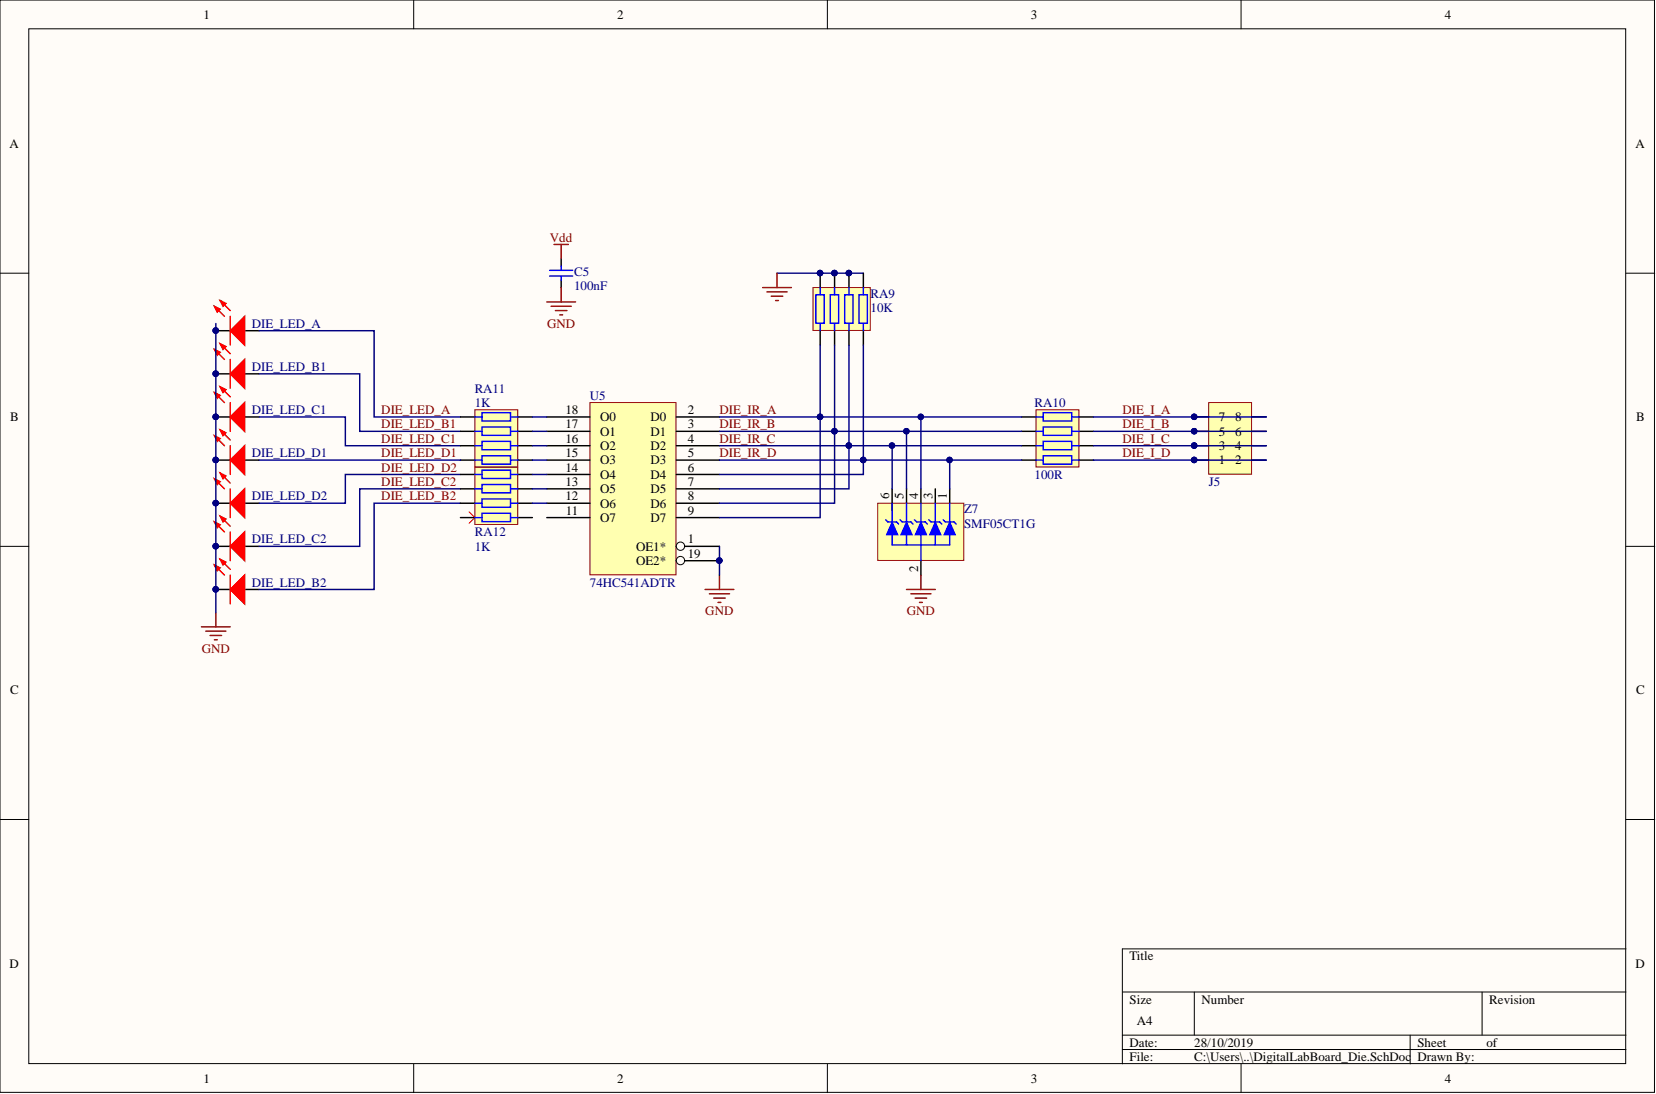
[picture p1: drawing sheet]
<svg xmlns="http://www.w3.org/2000/svg" width="292mm" height="193mm" viewBox="0 0 292 193" stroke-linecap="round" stroke-linejoin="round" font-family="sans-serif">
<defs><g id="words">
<g font-size="2.3">
<text x="35.9" y="3.3">1</text>
<text x="108.9" y="3.3">2</text>
<text x="181.9" y="3.3">3</text>
<text x="254.8" y="3.3">4</text>
<text x="1.7" y="26.1">A</text>
<text x="288.5" y="26.1">A</text>
<text x="1.8" y="74.3">B</text>
<text x="99.7" y="75.6">17</text>
<text x="99.7" y="73">18</text>
<text x="105.8" y="76.8">O1</text>
<text x="105.8" y="74.3">O0</text>
<text x="114.7" y="74.3">D0</text>
<text x="114.7" y="76.8">D1</text>
<text x="121.3" y="73">2</text>
<text x="121.3" y="75.6">3</text>
<text x="215" y="76.8">5</text>
<text x="215" y="74.3">7</text>
<text x="217.9" y="76.8">6</text>
<text x="217.9" y="74.3">8</text>
<text x="288.6" y="74.3">B</text>
<text x="99.7" y="83.2">14</text>
<text x="99.7" y="80.6">15</text>
<text x="99.7" y="78.1">16</text>
<text x="105.8" y="81.9">O3</text>
<text x="105.8" y="79.4">O2</text>
<text x="114.7" y="79.4">D2</text>
<text x="114.7" y="81.9">D3</text>
<text x="121.3" y="78.1">4</text>
<text x="121.3" y="80.6">5</text>
<text x="121.3" y="83.2">6</text>
<text x="215" y="81.9">1</text>
<text x="215" y="79.4">3</text>
<text x="217.9" y="81.9">2</text>
<text x="217.9" y="79.4">4</text>
<text x="99.7" y="88.3">12</text>
<text x="99.7" y="85.7">13</text>
<text x="105.8" y="89.5">O6</text>
<text x="105.8" y="87">O5</text>
<text x="105.8" y="84.5">O4</text>
<text x="114.7" y="84.5">D4</text>
<text x="114.7" y="87">D5</text>
<text x="114.7" y="89.5">D6</text>
<text x="121.3" y="85.7">7</text>
<text x="121.3" y="88.3">8</text>
<text x="156.9" y="88" transform="rotate(-90 156.9 88)">6</text>
<text x="159.4" y="88" transform="rotate(-90 159.4 88)">5</text>
<text x="161.9" y="88" transform="rotate(-90 161.9 88)">4</text>
<text x="164.5" y="88" transform="rotate(-90 164.5 88)">3</text>
<text x="167" y="88" transform="rotate(-90 167 88)">1</text>
<text x="99.8" y="90.8">11</text>
<text x="105.8" y="92.1">O7</text>
<text x="114.7" y="92.1">D7</text>
<text x="121.3" y="90.8">9</text>
<text x="121.3" y="95.9">1</text>
<text x="112.2" y="97.1">OE1*</text>
<text x="112.2" y="99.7">OE2*</text>
<text x="121.3" y="98.4">19</text>
<text x="161.9" y="100.8" transform="rotate(-90 161.9 100.8)">2</text>
<text x="1.8" y="122.5">C</text>
<text x="288.6" y="122.5">C</text>
<text x="1.7" y="170.7">D</text>
<text x="199.2" y="169.4">Title</text>
<text x="288.5" y="170.7">D</text>
<text x="199.2" y="177">Size</text>
<text x="211.9" y="177">Number</text>
<text x="262.7" y="177">Revision</text>
<text x="199.2" y="184.6">Date:</text>
<text x="200.5" y="180.8">A4</text>
<text x="210.7" y="184.6">28/10/2019</text>
<text x="250" y="184.6">Sheet</text>
<text x="262.2" y="184.6">of</text>
<text x="35.9" y="191">1</text>
<text x="108.9" y="191">2</text>
<text x="181.9" y="191">3</text>
<text x="199.2" y="187.2">File:</text>
<text x="210.7" y="187.2">C:\Users\..\DigitalLabBoard_Die.SchDoc</text>
<text x="250" y="187.2">Drawn By:</text>
<text x="254.8" y="191">4</text>
</g>
<g font-size="2.3" fill="#800000">
<text x="97" y="42.6">Vdd</text>
<text x="96.5" y="57.8">GND</text>
<text x="67.3" y="73">DIE_LED_A</text>
<text x="67.3" y="75.6">DIE_LED_B1</text>
<text x="126.9" y="73">DIE_IR_A</text>
<text x="126.9" y="75.6">DIE_IR_B</text>
<text x="198" y="73">DIE_I_A</text>
<text x="198" y="75.6">DIE_I_B</text>
<text x="67.3" y="78.1">DIE_LED_C1</text>
<text x="67.3" y="80.6">DIE_LED_D1</text>
<text x="67.3" y="83.2">DIE_LED_D2</text>
<text x="126.9" y="78.1">DIE_IR_C</text>
<text x="126.9" y="80.6">DIE_IR_D</text>
<text x="198" y="78.1">DIE_I_C</text>
<text x="198" y="80.6">DIE_I_D</text>
<text x="67.3" y="88.3">DIE_LED_B2</text>
<text x="67.3" y="85.7">DIE_LED_C2</text>
<text x="124.4" y="108.5">GND</text>
<text x="159.9" y="108.5">GND</text>
<text x="35.6" y="115.1">GND</text>
</g>
<g font-size="2.3" fill="#000080">
<text x="101.3" y="51.2">100nF</text>
<text x="101.3" y="48.7">C5</text>
<text x="153.6" y="52.5">RA9</text>
<text x="44.4" y="57.8">DIE_LED_A</text>
<text x="153.6" y="55">10K</text>
<text x="44.4" y="65.4">DIE_LED_B1</text>
<text x="83.8" y="69.2">RA11</text>
<text x="83.8" y="71.8">1K</text>
<text x="104.1" y="70.5">U5</text>
<text x="182.5" y="71.8">RA10</text>
<text x="44.4" y="73">DIE_LED_C1</text>
<text x="44.4" y="80.6">DIE_LED_D1</text>
<text x="44.4" y="88.3">DIE_LED_D2</text>
<text x="182.5" y="84.5">100R</text>
<text x="213.2" y="85.7">J5</text>
<text x="44.4" y="95.9">DIE_LED_C2</text>
<text x="83.8" y="94.6">RA12</text>
<text x="170.1" y="90.5">Z7</text>
<text x="170.1" y="93.1">SMF05CT1G</text>
<text x="83.8" y="97.1">1K</text>
<text x="44.4" y="103.5">DIE_LED_B2</text>
<text x="104.1" y="103.5">74HC541ADTR</text>
</g>
</g></defs>
<g fill="#fffcf8" stroke="#000" stroke-width=".18">
<path d="M0 0h291.8v192.7h-291.8z"/>
<path d="M5.1 5.1h281.7v182.5h-281.7z"/>
</g>
<g fill="none" stroke="#000" stroke-width=".18">
<path d="M73 0v5.1M145.9 0v5.1M218.9 0v5.1M0 48.2h5.1M286.8 48.2h5.1M0 96.4h5.1M286.8 96.4h5.1M0 144.6h5.1M286.8 144.6h5.1M198 175h88.8M210.7 175v7.6M261.4 175v7.6"/>
<path d="M286.8 167.4h-88.8v20.3M73 187.7v5M145.9 187.7v5M198 182.6h88.8M198 185.1h88.8M218.9 187.7v5M248.7 182.6v5.1"/>
</g>
<path d="M159.9 86.2v3.8M162.4 86.2v3.8M162.4 97.6v3.8M165 86.2v3.8M167.5 86.2v3.8" fill="none" stroke="#000" stroke-width=".25"/>
<path d="M154.8 88.8h15.2v10.1h-15.2z" fill="#ffffb0" stroke="#800000" stroke-width=".18"/>
<path d="M166.4 91.7l.4 .4h1.5" fill="none" stroke="#00f" stroke-width=".25"/>
<path d="M167.5 92.1l1 2.2h-2z" fill="#00f"/>
<path d="M167.5 92.1l1 2.2h-2z" fill="none" stroke="#00f" stroke-width=".18"/>
<path d="M157.4 86.2v3.8" fill="none" stroke="#000" stroke-width=".25"/>
<path d="M163.8 91.7l.4 .4h1.5M167.5 88.8v7.3M168.3 92.1l.4 .3" fill="none" stroke="#00f" stroke-width=".25"/>
<path d="M165 92.1l1 2.2h-2z" fill="#00f"/>
<path d="M165 92.1l1 2.2h-2z" fill="none" stroke="#00f" stroke-width=".18"/>
<path d="M161.3 91.7l.4 .4h1.5M165 88.8v7.3M165.7 92.1l.4 .3" fill="none" stroke="#00f" stroke-width=".25"/>
<path d="M162.4 92.1l1.1 2.2h-2.1z" fill="#00f"/>
<path d="M162.4 92.1l1.1 2.2h-2.1z" fill="none" stroke="#00f" stroke-width=".18"/>
<path d="M158.8 91.7l.3 .4h1.6M162.4 88.8v10.1M163.2 92.1l.4 .3" fill="none" stroke="#00f" stroke-width=".25"/>
<path d="M159.9 92.1l1 2.2h-2z" fill="#00f"/>
<path d="M159.9 92.1l1 2.2h-2z" fill="none" stroke="#00f" stroke-width=".18"/>
<path d="M156.2 91.7l.4 .4h1.5M159.9 88.8v7.3M160.7 92.1l.3 .3" fill="none" stroke="#00f" stroke-width=".25"/>
<path d="M157.4 92.1l1 2.2h-2.1z" fill="#00f"/>
<path d="M157.4 92.1l1 2.2h-2.1z" fill="none" stroke="#00f" stroke-width=".18"/>
<path d="M157.4 88.8v7.3h10.1M158.1 92.1l.4 .3" fill="none" stroke="#00f" stroke-width=".25"/>
<path d="M38.1 96.4h2.5M43.1 96.4h2.6" fill="none" stroke="#000" stroke-width=".25"/>
<circle cx="38" cy="96.3" r=".48" fill="#000080" stroke="#000080" stroke-width=".18"/>
<path d="M40.6 96.4l2.5-2.6v5.1z" fill="#f00"/>
<path d="M37.8 92.1l1.8 1.7M38.8 91l1.8 1.8M40.6 96.4l2.5-2.6v5.1z" fill="none" stroke="#f00" stroke-width=".25"/>
<path d="M37.8 92.1l1 .5-.5 .5z" fill="#f00"/>
<path d="M37.8 92.1l1 .5-.5 .5z" fill="none" stroke="#f00" stroke-width=".25"/>
<path d="M38.8 91l1 .6-.5 .5z" fill="#f00"/>
<path d="M38.8 91l1 .6-.5 .5zM40.6 93.8v5.1" fill="none" stroke="#f00" stroke-width=".25"/>
<g fill="#000080" stroke="#000080" stroke-width=".18">
<circle cx="38" cy="96.3" r=".48"/>
<circle cx="38" cy="81.1" r=".48"/>
</g>
<path d="M38.1 81.2h2.5M43.1 81.2h2.6" fill="none" stroke="#000" stroke-width=".25"/>
<path d="M40.6 81.2l2.5-2.6v5.1z" fill="#f00"/>
<path d="M37.8 76.8l1.8 1.8M38.8 75.8l1.8 1.8M40.6 81.2l2.5-2.6v5.1z" fill="none" stroke="#f00" stroke-width=".25"/>
<path d="M37.8 76.8l1 .6-.5 .5z" fill="#f00"/>
<path d="M37.8 76.8l1 .6-.5 .5z" fill="none" stroke="#f00" stroke-width=".25"/>
<path d="M38.8 75.8l1 .5-.5 .5z" fill="#f00"/>
<path d="M38.8 75.8l1 .5-.5 .5zM40.6 78.6v5.1" fill="none" stroke="#f00" stroke-width=".25"/>
<g fill="#000080" stroke="#000080" stroke-width=".18">
<circle cx="38" cy="81.1" r=".48"/>
<circle cx="38" cy="65.9" r=".48"/>
</g>
<path d="M38.1 65.9h2.5M43.1 65.9h2.6" fill="none" stroke="#000" stroke-width=".25"/>
<path d="M40.6 65.9l2.5-2.5v5.1z" fill="#f00"/>
<path d="M37.8 61.6l1.8 1.8M38.8 60.6l1.8 1.8M40.6 65.9l2.5-2.5v5.1z" fill="none" stroke="#f00" stroke-width=".25"/>
<path d="M37.8 61.6l1 .5-.5 .5z" fill="#f00"/>
<path d="M37.8 61.6l1 .5-.5 .5z" fill="none" stroke="#f00" stroke-width=".25"/>
<path d="M38.8 60.6l1 .5-.5 .5z" fill="#f00"/>
<path d="M38.8 60.6l1 .5-.5 .5zM40.6 63.4v5.1" fill="none" stroke="#f00" stroke-width=".25"/>
<g fill="#000080" stroke="#000080" stroke-width=".18">
<circle cx="38" cy="65.9" r=".48"/>
<circle cx="38" cy="88.7" r=".48"/>
</g>
<path d="M38.1 88.8h2.5M43.1 88.8h2.6" fill="none" stroke="#000" stroke-width=".25"/>
<path d="M40.6 88.8l2.5-2.6v5.1z" fill="#f00"/>
<path d="M37.8 84.5l1.8 1.7M38.8 83.4l1.8 1.8M40.6 88.8l2.5-2.6v5.1z" fill="none" stroke="#f00" stroke-width=".25"/>
<path d="M37.8 84.5l1 .5-.5 .5z" fill="#f00"/>
<path d="M37.8 84.5l1 .5-.5 .5z" fill="none" stroke="#f00" stroke-width=".25"/>
<path d="M38.8 83.4l1 .5-.5 .6z" fill="#f00"/>
<path d="M38.8 83.4l1 .5-.5 .6zM40.6 86.2v5.1" fill="none" stroke="#f00" stroke-width=".25"/>
<g fill="#000080" stroke="#000080" stroke-width=".18">
<circle cx="38" cy="88.7" r=".48"/>
<circle cx="38" cy="104" r=".48"/>
</g>
<path d="M38.1 104h2.5M43.1 104h2.6" fill="none" stroke="#000" stroke-width=".25"/>
<path d="M40.6 104l2.5-2.6v5.1z" fill="#f00"/>
<path d="M37.8 99.7l1.8 1.7M38.8 98.7l1.8 1.7M40.6 104l2.5-2.6v5.1z" fill="none" stroke="#f00" stroke-width=".25"/>
<path d="M37.8 99.7l1 .5-.5 .5z" fill="#f00"/>
<path d="M37.8 99.7l1 .5-.5 .5z" fill="none" stroke="#f00" stroke-width=".25"/>
<path d="M38.8 98.7l1 .5-.5 .5z" fill="#f00"/>
<path d="M38.8 98.7l1 .5-.5 .5zM40.6 101.4v5.1" fill="none" stroke="#f00" stroke-width=".25"/>
<g fill="#000080" stroke="#000080" stroke-width=".18">
<circle cx="38" cy="104" r=".48"/>
<circle cx="38" cy="73.5" r=".48"/>
</g>
<path d="M38.1 73.5h2.5M43.1 73.5h2.6" fill="none" stroke="#000" stroke-width=".25"/>
<path d="M40.6 73.5l2.5-2.5v5.1z" fill="#f00"/>
<path d="M37.8 69.2l1.8 1.8M38.8 68.2l1.8 1.8M40.6 73.5l2.5-2.5v5.1z" fill="none" stroke="#f00" stroke-width=".25"/>
<path d="M37.8 69.2l1 .5-.5 .6z" fill="#f00"/>
<path d="M37.8 69.2l1 .5-.5 .6z" fill="none" stroke="#f00" stroke-width=".25"/>
<path d="M38.8 68.2l1 .5-.5 .5z" fill="#f00"/>
<path d="M38.8 68.2l1 .5-.5 .5zM40.6 71v5.1" fill="none" stroke="#f00" stroke-width=".25"/>
<g fill="#000080" stroke="#000080" stroke-width=".18">
<circle cx="38" cy="73.5" r=".48"/>
<circle cx="38" cy="58.3" r=".48"/>
</g>
<path d="M38.1 58.3h2.5M43.1 58.3h2.6" fill="none" stroke="#000" stroke-width=".25"/>
<path d="M40.6 58.3l2.5-2.5v5.1z" fill="#f00"/>
<path d="M37.8 54l1.8 1.8M38.8 53l1.8 1.8M40.6 58.3l2.5-2.5v5.1z" fill="none" stroke="#f00" stroke-width=".25"/>
<path d="M37.8 54l1 .5-.5 .5z" fill="#f00"/>
<path d="M37.8 54l1 .5-.5 .5z" fill="none" stroke="#f00" stroke-width=".25"/>
<path d="M38.8 53l1 .5-.5 .5z" fill="#f00"/>
<path d="M38.8 53l1 .5-.5 .5zM40.6 55.8v5.1" fill="none" stroke="#f00" stroke-width=".25"/>
<g fill="#000080" stroke="#000080" stroke-width=".18">
<circle cx="38" cy="58.3" r=".48"/>
<circle cx="149.7" cy="48.2" r=".48"/>
<circle cx="147.2" cy="48.2" r=".48"/>
<circle cx="144.6" cy="48.2" r=".48"/>
</g>
<g fill="none" stroke="#800000" stroke-width=".25">
<path d="M134.5 50.7h5.1M135.3 51.5h3.5M136 52.2h2.1M136.8 53h.5M137.1 48.2v2.5M35.5 110.6h5.1M36.3 111.3h3.5M37.1 112.1h2M37.8 112.9h.5M38.1 108v2.6M124.4 104h5M125.1 104.7h3.6"/>
<path d="M125.9 105.5h2M126.7 106.3h.5M126.9 101.4v2.6M159.9 104h5.1M160.7 104.7h3.5M161.4 105.5h2.1M162.2 106.3h.5M162.4 101.4v2.6"/>
</g>
<path d="M137.1 48.2h15.2" fill="none" stroke="#000080" stroke-width=".25"/>
<path d="M213.2 71h7.6v12.6h-7.6z" fill="#ffffb0" stroke="#800000" stroke-width=".18"/>
<path d="M99 45.7v1.2M99 49.5v1.2M210.7 78.6h2.5M210.7 76.1h2.5M210.7 73.5h2.5M220.8 78.6h2.6M220.8 76.1h2.6M220.8 73.5h2.6M210.7 81.2h2.5M220.8 81.2h2.6" fill="none" stroke="#000" stroke-width=".25"/>
<g fill="#000080" stroke="#000080" stroke-width=".18">
<circle cx="210.6" cy="81.1" r=".48"/>
<circle cx="210.6" cy="78.6" r=".48"/>
<circle cx="210.6" cy="76.1" r=".48"/>
<circle cx="210.6" cy="73.5" r=".48"/>
</g>
<path d="M45.7 58.3h20.3v15.2h15.2M45.7 65.9h17.8v10.2h17.7M45.7 73.5h15.2v5.1h20.3M81.2 83.7h-20.3v5.1h-15.2M81.2 86.2h-17.7v10.2h-17.8M81.2 88.8h-15.2v15.2h-20.3" fill="none" stroke="#000080" stroke-width=".25"/>
<path d="M82.7 90.3l2.1 2M84.8 90.3l-2.1 2" fill="none" stroke="#f00" stroke-width=".18"/>
<path d="M97 47.7h4M97 48.7h4M99 46.9v.8M99 48.7v.8" fill="none" stroke="#00f" stroke-width=".25"/>
<path d="M96.4 53.3h5.1M97.2 54h3.6M97.7 43.1h2.6M98 54.8h2M98.7 55.5h.5M99 43.1v2.6M99 50.7v2.6" fill="none" stroke="#800000" stroke-width=".25"/>
<path d="M104.1 71h15.1v30.4h-15.1z" fill="#ffffb0" stroke="#800000" stroke-width=".18"/>
<g fill="none" stroke="#000" stroke-width=".25">
<path d="M96.4 73.5h7.7M96.4 76.1h7.7M96.4 78.6h7.7M119.3 73.5h7.6M119.3 76.1h7.6M119.3 78.6h7.6M96.4 81.2h7.7M96.4 83.7h7.7M96.4 86.2h7.7M96.4 88.8h7.7M96.4 91.3h7.7M119.3 81.2h7.6"/>
<path d="M119.3 83.7h7.6M119.3 86.2h7.6M119.3 88.8h7.6M119.3 91.3h7.6M119.3 96.4h7.6"/>
</g>
<circle cx="120" cy="96.3" r=".74" fill="#fffcf8" stroke="#000" stroke-width=".18"/>
<path d="M119.3 98.9h7.6" fill="none" stroke="#000" stroke-width=".25"/>
<circle cx="120" cy="98.9" r=".74" fill="#fffcf8" stroke="#000" stroke-width=".18"/>
<circle cx="126.9" cy="98.9" r=".48" fill="#000080" stroke="#000080" stroke-width=".18"/>
<path d="M83.8 72.3h7.5v10.1h-7.5z" fill="#ffffb0" stroke="#800000" stroke-width=".18"/>
<path d="M81.2 73.5h2.6M81.2 76.1h2.6M81.2 78.6h2.6M91.4 73.5h2.5M91.4 76.1h2.5M91.4 78.6h2.5M81.2 81.2h2.6M91.4 81.2h2.5" fill="none" stroke="#000" stroke-width=".25"/>
<path d="M85 72.8h5.1v1.5h-5.1z" fill="#ffffb0" stroke="#00f" stroke-width=".25"/>
<path d="M83.8 73.5h1.2M90.1 73.5h1.3" fill="none" stroke="#00f" stroke-width=".25"/>
<path d="M85 75.3h5.1v1.5h-5.1z" fill="#ffffb0" stroke="#00f" stroke-width=".25"/>
<path d="M83.8 76.1h1.2M90.1 76.1h1.3" fill="none" stroke="#00f" stroke-width=".25"/>
<path d="M85 77.9h5.1v1.4h-5.1z" fill="#ffffb0" stroke="#00f" stroke-width=".25"/>
<path d="M83.8 78.6h1.2M90.1 78.6h1.3" fill="none" stroke="#00f" stroke-width=".25"/>
<path d="M85 80.4h5.1v1.5h-5.1z" fill="#ffffb0" stroke="#00f" stroke-width=".25"/>
<path d="M83.8 81.2h1.2M90.1 81.2h1.3" fill="none" stroke="#00f" stroke-width=".25"/>
<path d="M83.8 82.4h7.5v10.1h-7.5z" fill="#ffffb0" stroke="#800000" stroke-width=".18"/>
<path d="M81.2 83.7h2.6M81.2 86.2h2.6M81.2 88.8h2.6M81.2 91.3h2.6M91.4 83.7h2.5M91.4 86.2h2.5M91.4 88.8h2.5M91.4 91.3h2.5" fill="none" stroke="#000" stroke-width=".25"/>
<path d="M85 82.9h5.1v1.5h-5.1z" fill="#ffffb0" stroke="#00f" stroke-width=".25"/>
<path d="M83.8 83.7h1.2M90.1 83.7h1.3" fill="none" stroke="#00f" stroke-width=".25"/>
<path d="M85 85.5h5.1v1.4h-5.1z" fill="#ffffb0" stroke="#00f" stroke-width=".25"/>
<path d="M83.8 86.2h1.2M90.1 86.2h1.3" fill="none" stroke="#00f" stroke-width=".25"/>
<path d="M85 88h5.1v1.5h-5.1z" fill="#ffffb0" stroke="#00f" stroke-width=".25"/>
<path d="M83.8 88.8h1.2M90.1 88.8h1.3" fill="none" stroke="#00f" stroke-width=".25"/>
<path d="M85 90.5h5.1v1.5h-5.1z" fill="#ffffb0" stroke="#00f" stroke-width=".25"/>
<path d="M83.8 91.3h1.2M90.1 91.3h1.3" fill="none" stroke="#00f" stroke-width=".25"/>
<path d="M182.7 72.3h7.6v10.1h-7.6z" fill="#ffffb0" stroke="#800000" stroke-width=".18"/>
<path d="M180.2 73.5h2.5M180.2 76.1h2.5M180.2 78.6h2.5M190.4 73.5h2.5M190.4 76.1h2.5M190.4 78.6h2.5M180.2 81.2h2.5M190.4 81.2h2.5" fill="none" stroke="#000" stroke-width=".25"/>
<path d="M184 72.8h5v1.5h-5z" fill="#ffffb0" stroke="#00f" stroke-width=".25"/>
<path d="M182.7 73.5h1.3M189.1 73.5h1.3" fill="none" stroke="#00f" stroke-width=".25"/>
<path d="M184 75.3h5v1.5h-5z" fill="#ffffb0" stroke="#00f" stroke-width=".25"/>
<path d="M182.7 76.1h1.3M189.1 76.1h1.3" fill="none" stroke="#00f" stroke-width=".25"/>
<path d="M184 77.9h5v1.4h-5z" fill="#ffffb0" stroke="#00f" stroke-width=".25"/>
<path d="M182.7 78.6h1.3M189.1 78.6h1.3" fill="none" stroke="#00f" stroke-width=".25"/>
<path d="M184 80.4h5v1.5h-5z" fill="#ffffb0" stroke="#00f" stroke-width=".25"/>
<path d="M182.7 81.2h1.3M189.1 81.2h1.3" fill="none" stroke="#00f" stroke-width=".25"/>
<path d="M143.4 50.7h10.1v7.6h-10.1z" fill="#ffffb0" stroke="#800000" stroke-width=".18"/>
<path d="M144.7 48.2v2.5M144.7 58.3v2.6M147.2 48.2v2.5M147.2 58.3v2.6M149.7 48.2v2.5M149.7 58.3v2.6M152.3 48.2v2.5M152.3 58.3v2.6" fill="none" stroke="#000" stroke-width=".25"/>
<g fill="#000080" stroke="#000080" stroke-width=".18">
<circle cx="144.6" cy="48.2" r=".48"/>
<circle cx="147.2" cy="48.2" r=".48"/>
<circle cx="149.7" cy="48.2" r=".48"/>
</g>
<path d="M151.5 52h1.5v5h-1.5z" fill="#ffffb0" stroke="#00f" stroke-width=".25"/>
<path d="M152.3 50.7v1.3M152.3 57.1v1.2" fill="none" stroke="#00f" stroke-width=".25"/>
<path d="M149 52h1.5v5h-1.5z" fill="#ffffb0" stroke="#00f" stroke-width=".25"/>
<path d="M149.7 50.7v1.3M149.7 57.1v1.2" fill="none" stroke="#00f" stroke-width=".25"/>
<path d="M146.4 52h1.5v5h-1.5z" fill="#ffffb0" stroke="#00f" stroke-width=".25"/>
<path d="M147.2 50.7v1.3M147.2 57.1v1.2" fill="none" stroke="#00f" stroke-width=".25"/>
<path d="M143.9 52h1.5v5h-1.5z" fill="#ffffb0" stroke="#00f" stroke-width=".25"/>
<path d="M144.7 50.7v1.3M144.7 57.1v1.2" fill="none" stroke="#00f" stroke-width=".25"/>
<g fill="#000080" stroke="#000080" stroke-width=".18">
<circle cx="144.6" cy="48.2" r=".48"/>
<circle cx="147.2" cy="48.2" r=".48"/>
<circle cx="149.7" cy="48.2" r=".48"/>
<circle cx="126.9" cy="98.9" r=".48"/>
<circle cx="167.5" cy="81.1" r=".48"/>
<circle cx="157.3" cy="78.6" r=".48"/>
<circle cx="159.9" cy="76.1" r=".48"/>
<circle cx="162.4" cy="73.5" r=".48"/>
<circle cx="38" cy="58.3" r=".48"/>
<circle cx="38" cy="65.9" r=".48"/>
<circle cx="38" cy="73.5" r=".48"/>
<circle cx="38" cy="81.1" r=".48"/>
<circle cx="38" cy="88.7" r=".48"/>
<circle cx="38" cy="96.3" r=".48"/>
<circle cx="38" cy="104" r=".48"/>
<circle cx="152.3" cy="81.1" r=".48"/>
<circle cx="144.6" cy="73.5" r=".48"/>
<circle cx="147.2" cy="76.1" r=".48"/>
<circle cx="149.7" cy="78.6" r=".48"/>
<circle cx="210.6" cy="73.5" r=".48"/>
<circle cx="210.6" cy="76.1" r=".48"/>
<circle cx="210.6" cy="78.6" r=".48"/>
<circle cx="210.6" cy="81.1" r=".48"/>
</g>
<g fill="none" stroke="#000080" stroke-width=".25">
<path d="M38.1 57.1v50.9M93.9 73.5h2.5M93.9 76.1h2.5M93.9 78.6h2.5M126.9 78.6h22.8v7.6h-22.8M126.9 76.1h20.3v12.7h-20.3M126.9 73.5h17.8v17.8h-17.8M144.7 60.9v12.6h35.5M147.2 60.9v15.2h33M149.7 60.9v17.7h30.5M152.3 60.9v20.3h27.9M157.4 78.6v7.6"/>
<path d="M159.9 76.1v10.1M162.4 73.5v12.7M192.9 73.5h30.5M192.9 76.1h30.5M192.9 78.6h30.5M45.7 81.2h35.5M93.9 81.2h2.5M93.9 83.7h2.5M93.9 86.2h2.5M93.9 88.8h2.5M126.9 96.4v5M126.9 81.2h25.4v2.5h-25.4"/>
<path d="M167.5 81.2v5M192.9 81.2h30.5"/>
</g>
<use href="#words"/>
</svg>
